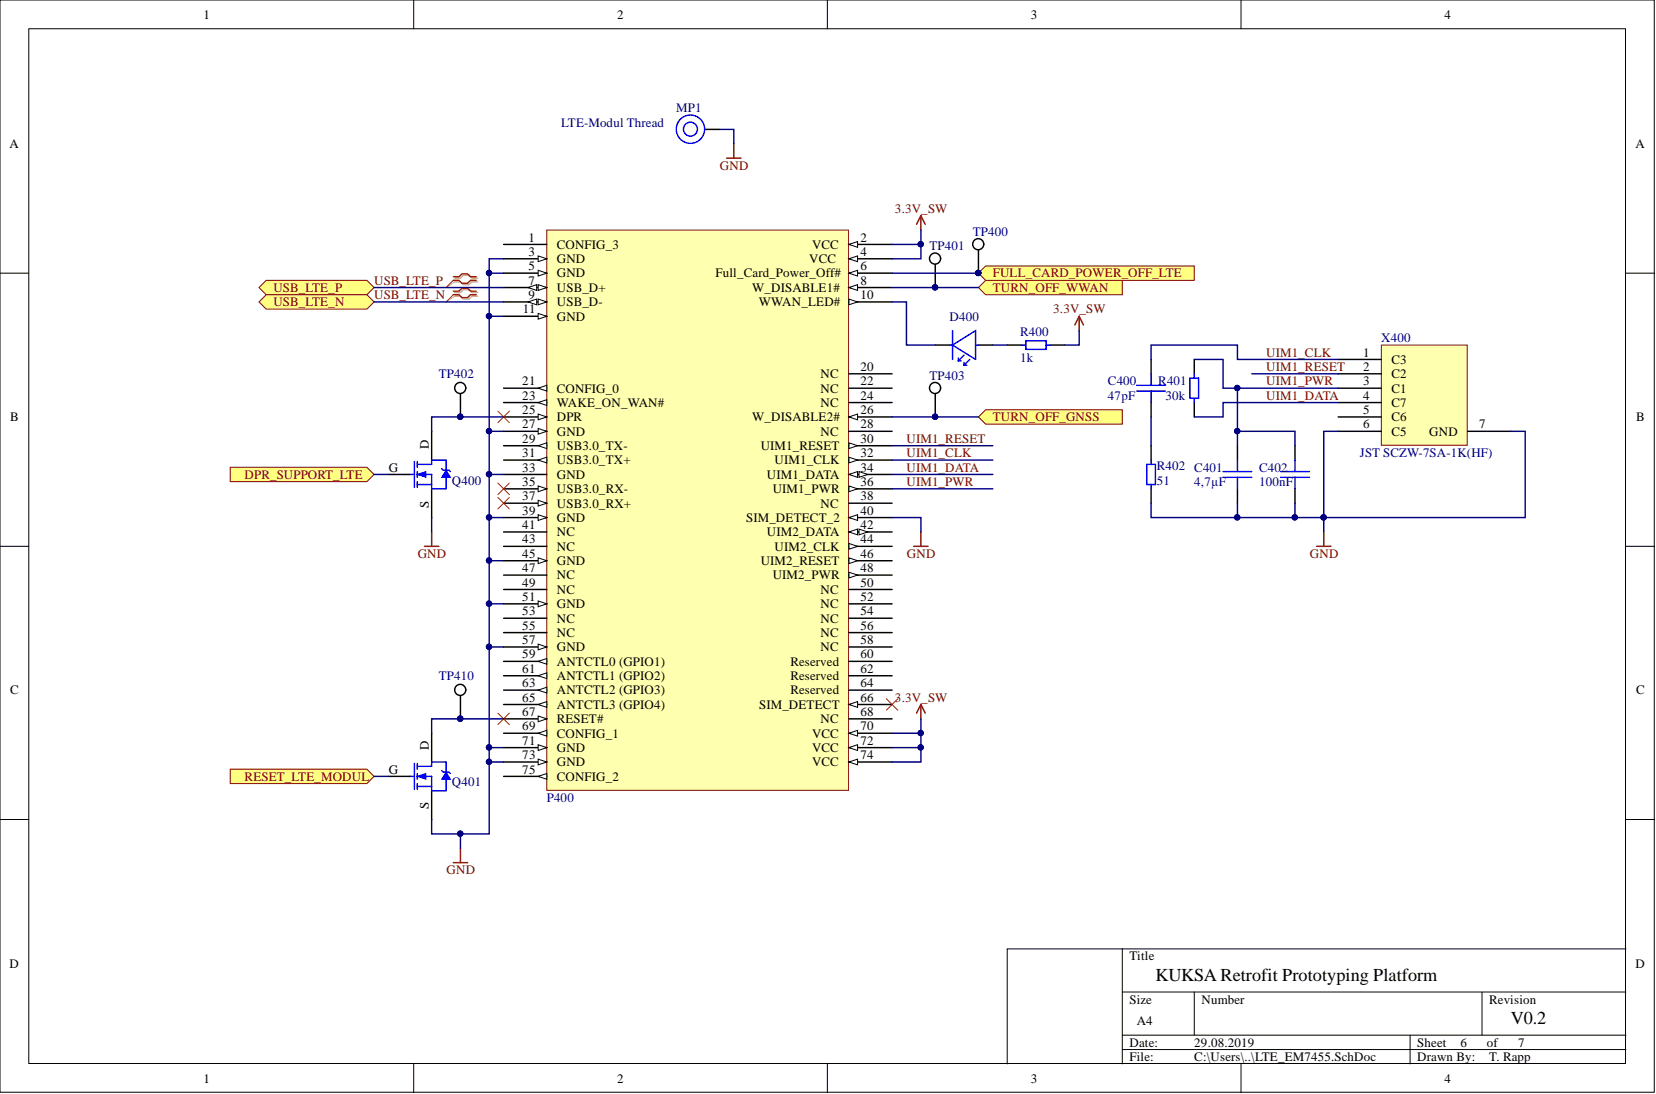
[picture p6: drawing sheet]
<svg xmlns="http://www.w3.org/2000/svg" width="292mm" height="193mm" viewBox="0 0 292 193" stroke-linecap="round" stroke-linejoin="round" font-family="sans-serif">
<defs><g id="words">
<g font-size="3.2">
<text x="203.8" y="173">KUKSA Retrofit Prototyping Platform</text>
<text x="266.5" y="180.6">V0.2</text>
</g>
<g font-size="2.3">
<text x="35.9" y="3.3">1</text>
<text x="108.9" y="3.3">2</text>
<text x="181.8" y="3.3">3</text>
<text x="254.8" y="3.3">4</text>
<text x="1.7" y="26.1">A</text>
<text x="288.5" y="26.1">A</text>
<text x="93.2" y="42.6">1</text>
<text x="93.2" y="45.1">3</text>
<text x="93.2" y="47.7">5</text>
<text x="98.2" y="43.9">CONFIG_3</text>
<text x="98.2" y="46.4">GND</text>
<text x="142.7" y="46.4">VCC</text>
<text x="143.2" y="43.9">VCC</text>
<text x="151.8" y="42.6">2</text>
<text x="151.8" y="45.1">4</text>
<text x="151.8" y="47.7">6</text>
<text x="93.2" y="50.2">7</text>
<text x="93.2" y="52.7">9</text>
<text x="98.2" y="48.9">GND</text>
<text x="98.2" y="51.5">USB_D+</text>
<text x="126.2" y="48.9">Full_Card_Power_Off#</text>
<text x="132.7" y="51.5">W_DISABLE1#</text>
<text x="151.8" y="50.2">8</text>
<text x="151.8" y="52.7">10</text>
<text x="92.2" y="55.3">11</text>
<text x="98.2" y="54">USB_D-</text>
<text x="98.2" y="56.6">GND</text>
<text x="133.8" y="54">WWAN_LED#</text>
<text x="151.8" y="65.4">20</text>
<text x="240.4" y="62.9">1</text>
<text x="240.4" y="65.4">2</text>
<text x="245.4" y="64.2">C3</text>
<text x="92.1" y="68">21</text>
<text x="92.1" y="70.5">23</text>
<text x="98.2" y="69.2">CONFIG_0</text>
<text x="98.2" y="71.8">WAKE_ON_WAN#</text>
<text x="144.8" y="66.7">NC</text>
<text x="144.8" y="69.2">NC</text>
<text x="144.8" y="71.8">NC</text>
<text x="151.8" y="68">22</text>
<text x="151.8" y="70.5">24</text>
<text x="240.4" y="68">3</text>
<text x="240.4" y="70.5">4</text>
<text x="245.4" y="66.7">C2</text>
<text x="245.4" y="69.2">C1</text>
<text x="245.4" y="71.8">C7</text>
<text x="1.8" y="74.3">B</text>
<text x="92.1" y="73">25</text>
<text x="92.1" y="75.6">27</text>
<text x="98.2" y="74.3">DPR</text>
<text x="98.2" y="76.8">GND</text>
<text x="132.7" y="74.3">W_DISABLE2#</text>
<text x="144.8" y="76.8">NC</text>
<text x="151.8" y="73">26</text>
<text x="151.8" y="75.6">28</text>
<text x="240.4" y="73">5</text>
<text x="240.4" y="75.6">6</text>
<text x="245.4" y="74.3">C6</text>
<text x="245.4" y="76.8">C5</text>
<text x="252.1" y="76.8">GND</text>
<text x="260.9" y="75.6">7</text>
<text x="288.6" y="74.3">B</text>
<text x="68.6" y="83.2">G</text>
<text x="75.6" y="79.1" transform="rotate(-90 75.6 79.1)">D</text>
<text x="92.1" y="78.1">29</text>
<text x="92.1" y="80.6">31</text>
<text x="92.1" y="83.2">33</text>
<text x="98.2" y="79.4">USB3.0_TX-</text>
<text x="98.2" y="81.9">USB3.0_TX+</text>
<text x="134.2" y="79.4">UIM1_RESET</text>
<text x="136.6" y="81.9">UIM1_CLK</text>
<text x="151.8" y="78.1">30</text>
<text x="151.8" y="80.6">32</text>
<text x="151.8" y="83.2">34</text>
<text x="75.6" y="89.5" transform="rotate(-90 75.6 89.5)">S</text>
<text x="92.1" y="85.7">35</text>
<text x="92.1" y="88.3">37</text>
<text x="98.2" y="84.4">GND</text>
<text x="98.2" y="87">USB3.0_RX-</text>
<text x="98.2" y="89.5">USB3.0_RX+</text>
<text x="135.3" y="84.4">UIM1_DATA</text>
<text x="136.3" y="87">UIM1_PWR</text>
<text x="144.8" y="89.5">NC</text>
<text x="151.8" y="85.7">36</text>
<text x="151.8" y="88.3">38</text>
<text x="92.1" y="90.8">39</text>
<text x="92.1" y="93.3">41</text>
<text x="92.1" y="95.9">43</text>
<text x="98.2" y="92.1">GND</text>
<text x="98.2" y="94.6">NC</text>
<text x="131.6" y="92.1">SIM_DETECT_2</text>
<text x="135.3" y="94.6">UIM2_DATA</text>
<text x="151.8" y="90.8">40</text>
<text x="151.8" y="93.3">42</text>
<text x="151.8" y="95.9">44</text>
<text x="92.1" y="98.4">45</text>
<text x="92.1" y="100.9">47</text>
<text x="98.2" y="97.1">NC</text>
<text x="98.2" y="99.7">GND</text>
<text x="134.2" y="99.7">UIM2_RESET</text>
<text x="136.6" y="97.1">UIM2_CLK</text>
<text x="151.8" y="98.4">46</text>
<text x="151.8" y="100.9">48</text>
<text x="92.1" y="103.5">49</text>
<text x="92.1" y="106">51</text>
<text x="98.2" y="102.2">NC</text>
<text x="98.2" y="104.7">NC</text>
<text x="98.2" y="107.3">GND</text>
<text x="136.3" y="102.2">UIM2_PWR</text>
<text x="144.8" y="104.7">NC</text>
<text x="144.8" y="107.3">NC</text>
<text x="151.8" y="103.5">50</text>
<text x="151.8" y="106">52</text>
<text x="92.1" y="108.5">53</text>
<text x="92.1" y="111.1">55</text>
<text x="92.1" y="113.6">57</text>
<text x="98.2" y="109.8">NC</text>
<text x="98.2" y="112.3">NC</text>
<text x="144.8" y="109.8">NC</text>
<text x="144.8" y="112.3">NC</text>
<text x="151.8" y="108.5">54</text>
<text x="151.8" y="111.1">56</text>
<text x="151.8" y="113.6">58</text>
<text x="92.1" y="116.1">59</text>
<text x="92.1" y="118.7">61</text>
<text x="98.2" y="114.9">GND</text>
<text x="98.2" y="117.4">ANTCTL0 (GPIO1)</text>
<text x="98.2" y="120">ANTCTL1 (GPIO2)</text>
<text x="139.4" y="117.4">Reserved</text>
<text x="139.4" y="120">Reserved</text>
<text x="144.8" y="114.9">NC</text>
<text x="151.8" y="116.1">60</text>
<text x="151.8" y="118.7">62</text>
<text x="1.8" y="122.5">C</text>
<text x="92.1" y="121.2">63</text>
<text x="92.1" y="123.8">65</text>
<text x="98.2" y="122.5">ANTCTL2 (GPIO3)</text>
<text x="98.2" y="125">ANTCTL3 (GPIO4)</text>
<text x="133.9" y="125">SIM_DETECT</text>
<text x="139.4" y="122.5">Reserved</text>
<text x="151.8" y="121.2">64</text>
<text x="151.8" y="123.8">66</text>
<text x="288.6" y="122.5">C</text>
<text x="92.1" y="126.3">67</text>
<text x="92.1" y="128.8">69</text>
<text x="92.1" y="131.4">71</text>
<text x="98.2" y="127.6">RESET#</text>
<text x="98.2" y="130.1">CONFIG_1</text>
<text x="143.2" y="130.1">VCC</text>
<text x="144.8" y="127.6">NC</text>
<text x="151.8" y="126.3">68</text>
<text x="151.8" y="128.8">70</text>
<text x="151.8" y="131.4">72</text>
<text x="68.6" y="136.4">G</text>
<text x="75.6" y="132.4" transform="rotate(-90 75.6 132.4)">D</text>
<text x="92.1" y="133.9">73</text>
<text x="92.1" y="136.4">75</text>
<text x="98.2" y="132.6">GND</text>
<text x="98.2" y="135.2">GND</text>
<text x="98.2" y="137.7">CONFIG_2</text>
<text x="143.2" y="132.6">VCC</text>
<text x="143.2" y="135.2">VCC</text>
<text x="151.8" y="133.9">74</text>
<text x="75.6" y="142.8" transform="rotate(-90 75.6 142.8)">S</text>
<text x="1.7" y="170.7">D</text>
<text x="199.2" y="169.4">Title</text>
<text x="288.5" y="170.7">D</text>
<text x="199.2" y="177">Size</text>
<text x="211.9" y="177">Number</text>
<text x="262.7" y="177">Revision</text>
<text x="199.2" y="184.6">Date:</text>
<text x="200.5" y="180.8">A4</text>
<text x="210.7" y="184.6">29.08.2019</text>
<text x="250" y="184.6">Sheet</text>
<text x="257.6" y="184.6">6</text>
<text x="262.3" y="184.6">of</text>
<text x="267.8" y="184.6">7</text>
<text x="35.9" y="191">1</text>
<text x="108.9" y="191">2</text>
<text x="181.8" y="191">3</text>
<text x="199.2" y="187.2">File:</text>
<text x="210.7" y="187.2">C:\Users\..\LTE_EM7455.SchDoc</text>
<text x="250" y="187.2">Drawn By:</text>
<text x="254.8" y="191">4</text>
<text x="262.7" y="187.2">T. Rapp</text>
</g>
<g font-size="2.3" fill="#000080">
<text x="99" y="22.3">LTE-Modul Thread</text>
<text x="119.3" y="19.8">MP1</text>
<text x="171.6" y="41.6">TP400</text>
<text x="164" y="44.1">TP401</text>
<text x="167.5" y="56.6">D400</text>
<text x="179.9" y="59.3">R400</text>
<text x="179.9" y="63.9">1k</text>
<text x="243.6" y="60.4">X400</text>
<text x="77.4" y="66.7">TP402</text>
<text x="164" y="67">TP403</text>
<text x="195.4" y="70.5">47pF</text>
<text x="195.4" y="68">C400</text>
<text x="204.3" y="68">R401</text>
<text x="205.6" y="70.5">30k</text>
<text x="204.1" y="82.9">R402 C401</text>
<text x="222.1" y="83.2">C402</text>
<text x="239.8" y="80.6">JST SCZW-7SA-1K(HF)</text>
<text x="79.7" y="85.5">Q400</text>
<text x="204.1" y="85.5">51</text>
<text x="210.7" y="85.7">4,7µF</text>
<text x="222.1" y="85.7">100nF</text>
<text x="77.4" y="120">TP410</text>
<text x="79.7" y="138.7">Q401</text>
<text x="96.4" y="141.5">P400</text>
</g>
<g font-size="2.3" fill="#800000">
<text x="127" y="29.9">GND</text>
<text x="157.9" y="37.5">3.3V_SW</text>
<text x="48.2" y="51.5">USB_LTE_P</text>
<text x="66" y="52.7">USB_LTE_N</text>
<text x="66" y="50.2">USB_LTE_P</text>
<text x="175.1" y="51.5">TURN_OFF_WWAN</text>
<text x="175.1" y="48.9">FULL_CARD_POWER_OFF_LTE</text>
<text x="48.2" y="54">USB_LTE_N</text>
<text x="185.8" y="55.3">3.3V_SW</text>
<text x="223.3" y="62.9">UIM1_CLK</text>
<text x="223.3" y="65.4">UIM1_RESET</text>
<text x="223.3" y="68">UIM1_PWR</text>
<text x="223.3" y="70.5">UIM1_DATA</text>
<text x="175.1" y="74.3">TURN_OFF_GNSS</text>
<text x="159.9" y="78.1">UIM1_RESET</text>
<text x="159.9" y="80.6">UIM1_CLK</text>
<text x="159.9" y="83.2">UIM1_DATA</text>
<text x="43.1" y="84.4">DPR_SUPPORT_LTE</text>
<text x="159.9" y="85.7">UIM1_PWR</text>
<text x="73.7" y="98.4">GND</text>
<text x="160" y="98.4">GND</text>
<text x="231" y="98.4">GND</text>
<text x="157.9" y="123.8">3.3V_SW</text>
<text x="43.1" y="137.7">RESET_LTE_MODUL</text>
<text x="78.8" y="154.2">GND</text>
</g>
</g></defs>
<g fill="#fff" stroke="#000" stroke-width=".18">
<path d="M0 0h291.8v192.7h-291.8z"/>
<path d="M5.1 5.1h281.6v182.5h-281.6z"/>
</g>
<g fill="none" stroke="#000" stroke-width=".18">
<path d="M73 0v5.1M145.9 0v5.1M218.9 0v5.1M0 48.2h5.1M286.8 48.2h5.1M0 96.4h5.1M286.8 96.4h5.1M0 144.6h5.1M286.8 144.6h5.1M198 175h88.8M210.7 175v7.6M261.4 175v7.6"/>
<path d="M286.8 167.4h-88.8v20.3M73 187.7v5M145.9 187.7v5M198 182.6h88.8M198 185.1h88.8M218.9 187.7v5M248.7 182.6v5.1"/>
</g>
<g fill="#ffff80" stroke="#800000" stroke-width=".18">
<path d="M45.7 50.7l1.3-1.2h17.7l1.3 1.2-1.3 1.3h-17.7z" fill-rule="evenodd"/>
<path d="M45.7 53.3l1.3-1.3h17.7l1.3 1.3-1.3 1.2h-17.7z" fill-rule="evenodd"/>
</g>
<path d="M162.4 38l-.7 1.6M162.4 38l.8 1.6M162.4 38v2.6M161.2 96.4h2.5M162.4 93.8v2.6M232.2 96.4h2.6M233.5 93.8v2.6M162.4 124.3v2.5M162.4 124.3l-.7 1.5M162.4 124.3l.8 1.5" fill="none" stroke="#800000" stroke-width=".25"/>
<path d="M203 63.4v2.5M203 71v2.5M203 78.6v2.6M210.7 63.4v2.5M210.7 71v2.5M203 86.2v2.6" fill="none" stroke="#000" stroke-width=".25"/>
<path d="M200.5 69h5.1M200.5 68h5.1M203 65.9v2.1M203 69v2M209.9 66.7h1.5v3.5h-1.5zM210.7 65.9v.8M210.7 70.2v.8M202.3 81.9h1.5v3.6h-1.5zM203 81.2v.7M203 85.5v.7" fill="none" stroke="#00f" stroke-width=".25"/>
<path d="M40.6 135.7h24.1l1.3 1.2-1.3 1.3h-24.1z" fill-rule="evenodd" fill="#ffff80" stroke="#800000" stroke-width=".18"/>
<path d="M79.9 152.2h2.6M81.2 149.6v2.6" fill="none" stroke="#800000" stroke-width=".25"/>
<g fill="#ffff80" stroke="#800000" stroke-width=".18">
<path d="M172.6 73.5l1.3-1.2h24.1v2.5h-24.1z" fill-rule="evenodd"/>
<path d="M172.6 50.7l1.3-1.2h24.1v2.5h-24.1z" fill-rule="evenodd"/>
</g>
<path d="M165 60.9h2.5M172.6 60.9h2.5" fill="none" stroke="#000" stroke-width=".25"/>
<path d="M168 58.3v5.1M167.5 60.9h.5M168 60.9l4.1-2.6v5.1zM169 63.1v.6M169 63.7h.5M170 62.6l-1 1.1M170 63.9v.5M170 64.4h.6M171.1 63.4l-1.1 1M172.1 60.9h.5" fill="none" stroke="#00f" stroke-width=".25"/>
<path d="M190.4 55.8l-.8 1.5M190.4 55.8l.7 1.5M190.4 55.8v2.5" fill="none" stroke="#800000" stroke-width=".25"/>
<g fill="#ffff80" stroke="#800000" stroke-width=".18">
<path d="M40.6 82.4h24.1l1.3 1.3-1.3 1.3h-24.1z" fill-rule="evenodd"/>
<path d="M172.6 48.2l1.3-1.3h36.8v2.6h-36.8z" fill-rule="evenodd"/>
</g>
<g fill="#000080" stroke="#000080" stroke-width=".18">
<circle cx="172.5" cy="48.1" r=".47"/>
<circle cx="81.2" cy="73.5" r=".47"/>
<circle cx="81.2" cy="126.8" r=".47"/>
<circle cx="164.9" cy="50.7" r=".47"/>
<circle cx="164.9" cy="73.5" r=".47"/>
</g>
<path d="M74.9 96.4h2.5M76.1 93.8v2.6" fill="none" stroke="#800000" stroke-width=".25"/>
<g fill="none" stroke="#000" stroke-width=".25">
<path d="M165 46.7v4M172.6 44.1v4.1M81.2 69.5v4M165 69.5v4M81.2 122.7v4.1"/>
<circle cx="164.9" cy="45.6" r=".98"/>
<circle cx="172.5" cy="43.1" r=".98"/>
<circle cx="81.2" cy="68.4" r=".98"/>
<circle cx="164.9" cy="68.4" r=".98"/>
<circle cx="81.2" cy="121.7" r=".98"/>
</g>
<path d="M96.4 40.6h53.3v98.8h-53.3z" fill="#ffffb0" stroke="#800000" stroke-width=".18"/>
<path d="M88.8 43.1h7.6M149.7 43.1h7.7" fill="none" stroke="#000" stroke-width=".25"/>
<path d="M149.7 43.1l1.6-.5v1z" fill="#fff"/>
<path d="M149.7 43.1l1.6-.5v1z" fill="none" stroke="#000" stroke-width=".18"/>
<path d="M88.8 45.6h7.6" fill="none" stroke="#000" stroke-width=".25"/>
<path d="M94.9 45.1l1.5 .5-1.5 .6z" fill="#fff"/>
<path d="M94.9 45.1l1.5 .5-1.5 .6z" fill="none" stroke="#000" stroke-width=".18"/>
<path d="M149.7 45.6h7.7" fill="none" stroke="#000" stroke-width=".25"/>
<path d="M149.7 45.6l1.6-.5v1.1z" fill="#fff"/>
<path d="M149.7 45.6l1.6-.5v1.1z" fill="none" stroke="#000" stroke-width=".18"/>
<path d="M88.8 48.2h7.6" fill="none" stroke="#000" stroke-width=".25"/>
<path d="M94.9 47.7l1.5 .5-1.5 .5z" fill="#fff"/>
<path d="M94.9 47.7l1.5 .5-1.5 .5z" fill="none" stroke="#000" stroke-width=".18"/>
<path d="M149.7 48.2h7.7" fill="none" stroke="#000" stroke-width=".25"/>
<path d="M149.7 48.2l1.6-.5v1z" fill="#fff"/>
<path d="M149.7 48.2l1.6-.5v1z" fill="none" stroke="#000" stroke-width=".18"/>
<path d="M88.8 50.7h7.6" fill="none" stroke="#000" stroke-width=".25"/>
<path d="M94.9 50.2l1.5 .5-1.5 .5z" fill="#fff"/>
<path d="M94.9 50.2l1.5 .5-1.5 .5z" fill="none" stroke="#000" stroke-width=".18"/>
<path d="M93.1 50.7l1.6-.5v1z" fill="#fff"/>
<path d="M93.1 50.7l1.6-.5v1z" fill="none" stroke="#000" stroke-width=".18"/>
<path d="M149.7 50.7h7.7" fill="none" stroke="#000" stroke-width=".25"/>
<path d="M149.7 50.7l1.6-.5v1z" fill="#fff"/>
<path d="M149.7 50.7l1.6-.5v1z" fill="none" stroke="#000" stroke-width=".18"/>
<path d="M88.8 53.3h7.6" fill="none" stroke="#000" stroke-width=".25"/>
<path d="M94.9 52.7l1.5 .6-1.5 .5z" fill="#fff"/>
<path d="M94.9 52.7l1.5 .6-1.5 .5z" fill="none" stroke="#000" stroke-width=".18"/>
<path d="M93.1 53.3l1.6-.6v1.1z" fill="#fff"/>
<path d="M93.1 53.3l1.6-.6v1.1z" fill="none" stroke="#000" stroke-width=".18"/>
<path d="M149.7 53.3h7.7" fill="none" stroke="#000" stroke-width=".25"/>
<path d="M149.7 52.7l1.6 .6-1.6 .5z" fill="#fff"/>
<path d="M149.7 52.7l1.6 .6-1.6 .5z" fill="none" stroke="#000" stroke-width=".18"/>
<path d="M88.8 55.8h7.6" fill="none" stroke="#000" stroke-width=".25"/>
<path d="M94.9 55.3l1.5 .5-1.5 .5z" fill="#fff"/>
<path d="M94.9 55.3l1.5 .5-1.5 .5z" fill="none" stroke="#000" stroke-width=".18"/>
<path d="M88.8 68.5h7.6M149.7 65.9h7.7" fill="none" stroke="#000" stroke-width=".25"/>
<path d="M94.9 68.5l1.5-.5v1z" fill="#fff"/>
<path d="M94.9 68.5l1.5-.5v1z" fill="none" stroke="#000" stroke-width=".18"/>
<path d="M88.8 71h7.6M149.7 68.5h7.7" fill="none" stroke="#000" stroke-width=".25"/>
<path d="M94.9 71l1.5-.5v1z" fill="#fff"/>
<path d="M94.9 71l1.5-.5v1z" fill="none" stroke="#000" stroke-width=".18"/>
<path d="M88.8 73.5h7.6M149.7 71h7.7" fill="none" stroke="#000" stroke-width=".25"/>
<path d="M94.9 73l1.5 .5-1.5 .6z" fill="#fff"/>
<path d="M94.9 73l1.5 .5-1.5 .6z" fill="none" stroke="#000" stroke-width=".18"/>
<path d="M149.7 73.5h7.7" fill="none" stroke="#000" stroke-width=".25"/>
<path d="M149.7 73.5l1.6-.5v1.1z" fill="#fff"/>
<path d="M149.7 73.5l1.6-.5v1.1z" fill="none" stroke="#000" stroke-width=".18"/>
<path d="M88.8 76.1h7.6" fill="none" stroke="#000" stroke-width=".25"/>
<path d="M94.9 75.6l1.5 .5-1.5 .5z" fill="#fff"/>
<path d="M94.9 75.6l1.5 .5-1.5 .5z" fill="none" stroke="#000" stroke-width=".18"/>
<path d="M88.8 78.6h7.6M149.7 76.1h7.7" fill="none" stroke="#000" stroke-width=".25"/>
<path d="M94.9 78.6l1.5-.5v1z" fill="#fff"/>
<path d="M94.9 78.6l1.5-.5v1z" fill="none" stroke="#000" stroke-width=".18"/>
<path d="M149.7 78.6h7.7" fill="none" stroke="#000" stroke-width=".25"/>
<path d="M149.7 78.1l1.6 .5-1.6 .5z" fill="#fff"/>
<path d="M149.7 78.1l1.6 .5-1.6 .5z" fill="none" stroke="#000" stroke-width=".18"/>
<path d="M88.8 81.2h7.6" fill="none" stroke="#000" stroke-width=".25"/>
<path d="M94.9 81.2l1.5-.6v1.1z" fill="#fff"/>
<path d="M94.9 81.2l1.5-.6v1.1z" fill="none" stroke="#000" stroke-width=".18"/>
<path d="M149.7 81.2h7.7" fill="none" stroke="#000" stroke-width=".25"/>
<path d="M149.7 80.6l1.6 .6-1.6 .5z" fill="#fff"/>
<path d="M149.7 80.6l1.6 .6-1.6 .5z" fill="none" stroke="#000" stroke-width=".18"/>
<path d="M88.8 83.7h7.6M149.7 83.7h7.7" fill="none" stroke="#000" stroke-width=".25"/>
<path d="M149.7 83.7l1.6-.5v1z" fill="#fff"/>
<path d="M149.7 83.7l1.6-.5v1z" fill="none" stroke="#000" stroke-width=".18"/>
<path d="M151.5 83.2l1.5 .5-1.5 .5z" fill="#fff"/>
<path d="M151.5 83.2l1.5 .5-1.5 .5z" fill="none" stroke="#000" stroke-width=".18"/>
<path d="M88.8 86.2h7.6" fill="none" stroke="#000" stroke-width=".25"/>
<path d="M94.9 85.7l1.5 .5-1.5 .5z" fill="#fff"/>
<path d="M94.9 85.7l1.5 .5-1.5 .5z" fill="none" stroke="#000" stroke-width=".18"/>
<path d="M149.7 86.2h7.7" fill="none" stroke="#000" stroke-width=".25"/>
<path d="M149.7 85.7l1.6 .5-1.6 .5z" fill="#fff"/>
<path d="M149.7 85.7l1.6 .5-1.6 .5z" fill="none" stroke="#000" stroke-width=".18"/>
<path d="M88.8 88.8h7.6" fill="none" stroke="#000" stroke-width=".25"/>
<path d="M94.9 88.3l1.5 .5-1.5 .5z" fill="#fff"/>
<path d="M94.9 88.3l1.5 .5-1.5 .5z" fill="none" stroke="#000" stroke-width=".18"/>
<path d="M88.8 91.3h7.6M149.7 88.8h7.7" fill="none" stroke="#000" stroke-width=".25"/>
<path d="M94.9 90.8l1.5 .5-1.5 .5z" fill="#fff"/>
<path d="M94.9 90.8l1.5 .5-1.5 .5z" fill="none" stroke="#000" stroke-width=".18"/>
<path d="M149.7 91.3h7.7" fill="none" stroke="#000" stroke-width=".25"/>
<path d="M149.7 91.3l1.6-.5v1z" fill="#fff"/>
<path d="M149.7 91.3l1.6-.5v1z" fill="none" stroke="#000" stroke-width=".18"/>
<path d="M88.8 93.8h7.6M149.7 93.8h7.7" fill="none" stroke="#000" stroke-width=".25"/>
<path d="M149.7 93.8l1.6-.5v1z" fill="#fff"/>
<path d="M149.7 93.8l1.6-.5v1z" fill="none" stroke="#000" stroke-width=".18"/>
<path d="M151.5 93.3l1.5 .5-1.5 .5z" fill="#fff"/>
<path d="M151.5 93.3l1.5 .5-1.5 .5z" fill="none" stroke="#000" stroke-width=".18"/>
<path d="M88.8 96.4h7.6M149.7 96.4h7.7" fill="none" stroke="#000" stroke-width=".25"/>
<path d="M149.7 95.9l1.6 .5-1.6 .5z" fill="#fff"/>
<path d="M149.7 95.9l1.6 .5-1.6 .5z" fill="none" stroke="#000" stroke-width=".18"/>
<path d="M88.8 98.9h7.6" fill="none" stroke="#000" stroke-width=".25"/>
<path d="M94.9 98.4l1.5 .5-1.5 .5z" fill="#fff"/>
<path d="M94.9 98.4l1.5 .5-1.5 .5z" fill="none" stroke="#000" stroke-width=".18"/>
<path d="M149.7 98.9h7.7" fill="none" stroke="#000" stroke-width=".25"/>
<path d="M149.7 98.4l1.6 .5-1.6 .5z" fill="#fff"/>
<path d="M149.7 98.4l1.6 .5-1.6 .5z" fill="none" stroke="#000" stroke-width=".18"/>
<path d="M88.8 101.4h7.6M149.7 101.4h7.7" fill="none" stroke="#000" stroke-width=".25"/>
<path d="M149.7 100.9l1.6 .5-1.6 .5z" fill="#fff"/>
<path d="M149.7 100.9l1.6 .5-1.6 .5z" fill="none" stroke="#000" stroke-width=".18"/>
<path d="M88.8 104h7.6M88.8 106.5h7.6M149.7 104h7.7" fill="none" stroke="#000" stroke-width=".25"/>
<path d="M94.9 106l1.5 .5-1.5 .5z" fill="#fff"/>
<path d="M94.9 106l1.5 .5-1.5 .5z" fill="none" stroke="#000" stroke-width=".18"/>
<path d="M88.8 109h7.6M88.8 111.6h7.6M88.8 114.1h7.6M149.7 106.5h7.7M149.7 109h7.7M149.7 111.6h7.7" fill="none" stroke="#000" stroke-width=".25"/>
<path d="M94.9 113.6l1.5 .5-1.5 .5z" fill="#fff"/>
<path d="M94.9 113.6l1.5 .5-1.5 .5z" fill="none" stroke="#000" stroke-width=".18"/>
<path d="M88.8 116.7h7.6M149.7 114.1h7.7" fill="none" stroke="#000" stroke-width=".25"/>
<path d="M94.9 116.7l1.5-.6v1.1z" fill="#fff"/>
<path d="M94.9 116.7l1.5-.6v1.1z" fill="none" stroke="#000" stroke-width=".18"/>
<path d="M88.8 119.2h7.6M149.7 116.7h7.7" fill="none" stroke="#000" stroke-width=".25"/>
<path d="M94.9 119.2l1.5-.5v1z" fill="#fff"/>
<path d="M94.9 119.2l1.5-.5v1z" fill="none" stroke="#000" stroke-width=".18"/>
<path d="M149.7 119.2h7.7M88.8 121.7h7.6" fill="none" stroke="#000" stroke-width=".25"/>
<path d="M94.9 121.7l1.5-.5v1z" fill="#fff"/>
<path d="M94.9 121.7l1.5-.5v1z" fill="none" stroke="#000" stroke-width=".18"/>
<path d="M88.8 124.3h7.6M149.7 121.7h7.7" fill="none" stroke="#000" stroke-width=".25"/>
<path d="M94.9 124.3l1.5-.5v1z" fill="#fff"/>
<path d="M94.9 124.3l1.5-.5v1z" fill="none" stroke="#000" stroke-width=".18"/>
<path d="M149.7 124.3h7.7" fill="none" stroke="#000" stroke-width=".25"/>
<path d="M149.7 124.3l1.6-.5v1z" fill="#fff"/>
<path d="M149.7 124.3l1.6-.5v1z" fill="none" stroke="#000" stroke-width=".18"/>
<path d="M88.8 126.8h7.6" fill="none" stroke="#000" stroke-width=".25"/>
<path d="M94.9 126.3l1.5 .5-1.5 .5z" fill="#fff"/>
<path d="M94.9 126.3l1.5 .5-1.5 .5z" fill="none" stroke="#000" stroke-width=".18"/>
<path d="M88.8 129.3h7.6M149.7 126.8h7.7" fill="none" stroke="#000" stroke-width=".25"/>
<path d="M94.9 129.3l1.5-.5v1z" fill="#fff"/>
<path d="M94.9 129.3l1.5-.5v1z" fill="none" stroke="#000" stroke-width=".18"/>
<path d="M149.7 129.3h7.7" fill="none" stroke="#000" stroke-width=".25"/>
<path d="M149.7 129.3l1.6-.5v1z" fill="#fff"/>
<path d="M149.7 129.3l1.6-.5v1z" fill="none" stroke="#000" stroke-width=".18"/>
<path d="M88.8 131.9h7.6" fill="none" stroke="#000" stroke-width=".25"/>
<path d="M94.9 131.4l1.5 .5-1.5 .5z" fill="#fff"/>
<path d="M94.9 131.4l1.5 .5-1.5 .5z" fill="none" stroke="#000" stroke-width=".18"/>
<path d="M149.7 131.9h7.7" fill="none" stroke="#000" stroke-width=".25"/>
<path d="M149.7 131.9l1.6-.5v1z" fill="#fff"/>
<path d="M149.7 131.9l1.6-.5v1z" fill="none" stroke="#000" stroke-width=".18"/>
<path d="M88.8 134.4h7.6" fill="none" stroke="#000" stroke-width=".25"/>
<path d="M94.9 133.9l1.5 .5-1.5 .5z" fill="#fff"/>
<path d="M94.9 133.9l1.5 .5-1.5 .5z" fill="none" stroke="#000" stroke-width=".18"/>
<path d="M149.7 134.4h7.7" fill="none" stroke="#000" stroke-width=".25"/>
<path d="M149.7 134.4l1.6-.5v1z" fill="#fff"/>
<path d="M149.7 134.4l1.6-.5v1z" fill="none" stroke="#000" stroke-width=".18"/>
<path d="M88.8 136.9h7.6" fill="none" stroke="#000" stroke-width=".25"/>
<path d="M94.9 136.9l1.5-.5v1.1z" fill="#fff"/>
<path d="M94.9 136.9l1.5-.5v1.1z" fill="none" stroke="#000" stroke-width=".18"/>
<path d="M243.6 60.9h15.2v17.6h-15.2z" fill="#ffffb0" stroke="#800000" stroke-width=".18"/>
<g fill="none" stroke="#000" stroke-width=".25">
<path d="M76.1 76.1v5.1M177.7 60.9h2.5M185.3 60.9h2.5M218.3 78.6v2.6M228.4 78.6v2.6M236 63.4h7.6M236 65.9h7.6M236 68.5h7.6M236 71h7.6M236 73.5h7.6M236 76.1h7.6M258.9 76.1h7.6"/>
<path d="M76.1 86.2v5.1M218.3 86.2v2.6M228.4 86.2v2.6"/>
</g>
<path d="M79.9 49.5l-1.2 1.2M79.9 52l-1.2 1.3M87.8 72.5l2 2.1M89.8 72.5l-2 2.1M87.8 85.2l2 2M87.8 87.7l2 2.1M89.8 85.2l-2 2M89.8 87.7l-2 2.1M87.8 125.8l2 2M89.8 125.8l-2 2M156.3 123.2l2.1 2.1M158.4 123.2l-2.1 2.1" fill="none" stroke="#f00" stroke-width=".18"/>
<g fill="none" stroke="#00f" stroke-width=".25">
<path d="M180.2 60.9h.8M181 60.1h3.5v1.5h-3.5zM184.5 60.9h.8M72.3 83.7h.8M73.1 81.4v4.6M73.6 81.9h2.5M73.6 83.7h2.5v2.5M73.6 85.5h2.5M73.6 81.4v1M73.6 83.2v1M73.6 85v1M76.1 81.2h2.6v1.7"/>
<path d="M78.7 84.2v2M215.7 84.2h5.1M215.7 83.2h5.1M218.3 81.2v2M218.3 84.2v2M225.9 84.2h5.1M225.9 83.2h5.1M228.4 81.2v2M228.4 84.2v2"/>
</g>
<path d="M128.2 27.9h2.5M129.4 25.4v2.5" fill="none" stroke="#800000" stroke-width=".25"/>
<path d="M80.2 49.1h1l.5-.5h1l.5 .5h1.1M80.2 49.7h1l.5 .5h1l.5-.5h1.1M80.2 51.6h1l.5-.5h1l.5 .5h1.1M80.2 52.2h1l.5 .5h1l.5-.5h1.1" fill="none" stroke="#d0a3a3" stroke-width=".25"/>
<path d="M80.2 49.7l-1.5 1M80.2 52.2l-1.5 1.1" fill="none" stroke="#d0a3a3" stroke-width=".18"/>
<path d="M79.9 48.8h1.1l.5-.5h1l.5 .5h1M79.9 49.5h1.1l.5 .5h1l.5-.5h1M79.9 51.4h1.1l.5-.6h1l.5 .6h1M79.9 52h1.1l.5 .5h1l.5-.5h1" fill="none" stroke="#f00" stroke-width=".25"/>
<path d="M73.6 83.7l1.5-.5v1z" fill="#00f"/>
<path d="M73.6 83.7l1.5-.5v1z" fill="none" stroke="#00f" stroke-width=".18"/>
<path d="M76.1 81.2v.7M76.1 86.2h2.6" fill="none" stroke="#00f" stroke-width=".25"/>
<path d="M78.7 82.9l.7 1.3h-1.5z" fill="#00f"/>
<path d="M78.7 82.9l.7 1.3h-1.5z" fill="none" stroke="#00f" stroke-width=".18"/>
<path d="M77.9 82.7l.3 .2h1l.2 .3M72.3 136.9h.8M73.1 134.7v4.5M73.6 135.2h2.5M73.6 136.9h2.5v2.6M73.6 138.7h2.5M73.6 134.7v1M73.6 136.4v1.1M73.6 138.2v1M76.1 134.4h2.6v1.8M78.7 137.5v2" fill="none" stroke="#00f" stroke-width=".25"/>
<path d="M68.5 83.7h3.8M76.1 129.3v5.1M76.1 139.5v5.1" fill="none" stroke="#000" stroke-width=".25"/>
<path d="M73.6 136.9l1.5-.5v1.1z" fill="#00f"/>
<path d="M73.6 136.9l1.5-.5v1.1z" fill="none" stroke="#00f" stroke-width=".18"/>
<path d="M76.1 134.4v.8M76.1 139.5h2.6" fill="none" stroke="#00f" stroke-width=".25"/>
<path d="M78.7 136.2l.7 1.3h-1.5z" fill="#00f"/>
<path d="M78.7 136.2l.7 1.3h-1.5z" fill="none" stroke="#00f" stroke-width=".18"/>
<g fill="none" stroke="#00f" stroke-width=".25">
<path d="M77.9 135.9l.3 .3h1l.2 .2"/>
<circle cx="121.8" cy="22.8" r="1.23"/>
<circle cx="121.8" cy="22.8" r="2.5"/>
</g>
<path d="M124.4 22.8h2.5M68.5 136.9h3.8" fill="none" stroke="#000" stroke-width=".25"/>
<g fill="none" stroke="#000080" stroke-width=".25">
<path d="M126.9 22.8h2.5v2.6M66 50.7h22.8M66 53.3h22.8M86.3 48.2h2.5M86.3 55.8h2.5M88.8 45.6h-2.5v101.5h-10.2v-2.5M157.4 50.7h15.2M157.4 43.1h5v2.5h-5M157.4 53.3h2.5v7.6h5.1M157.4 48.2h15.2M162.4 40.6v2.5M190.4 58.3v2.6h-2.6"/>
<path d="M86.3 76.1h2.5M88.8 73.5h-12.7v2.6M157.4 73.5h15.2M157.4 78.6h17.7M175.1 60.9h2.6M203 63.4v-2.5h15.3v2.5h17.7M203 73.5v5.1M210.7 63.4h5v5.1h20.3M218.3 78.6v-2.5h10.1v2.5M218.3 68.5v7.6M220.8 65.9h15.2M236 76.1h-2.5v15.2h35.5v-15.2h-2.5"/>
<path d="M236 71h-20.3v2.5h-5M66 83.7h2.5M76.1 91.3v2.5M86.3 83.7h2.5M86.3 91.3h2.5M86.3 98.9h2.5M157.4 91.3h5v2.5M157.4 83.7h17.7M157.4 81.2h17.7M157.4 86.2h17.7M203 88.8v2.5h25.4v-2.5M218.3 88.8v2.5"/>
<path d="M228.4 91.3h5.1v2.5M86.3 106.5h2.5M86.3 114.1h2.5M66 136.9h2.5M86.3 131.9h2.5M86.3 134.4h2.5M88.8 126.8h-12.7v2.5M157.4 131.9h5M157.4 129.3h5M162.4 126.8v7.6h-5M81.2 147.1v2.5"/>
</g>
<g fill="#000080" stroke="#000080" stroke-width=".18">
<circle cx="86.3" cy="48.1" r=".47"/>
<circle cx="86.3" cy="55.8" r=".47"/>
<circle cx="86.3" cy="76" r=".47"/>
<circle cx="86.3" cy="83.7" r=".47"/>
<circle cx="86.3" cy="91.3" r=".47"/>
<circle cx="86.3" cy="98.9" r=".47"/>
<circle cx="86.3" cy="106.5" r=".47"/>
<circle cx="86.3" cy="114.1" r=".47"/>
<circle cx="86.3" cy="131.8" r=".47"/>
<circle cx="86.3" cy="134.4" r=".47"/>
<circle cx="162.4" cy="43.1" r=".47"/>
<circle cx="162.4" cy="131.8" r=".47"/>
<circle cx="162.4" cy="129.3" r=".47"/>
<circle cx="164.9" cy="73.5" r=".47"/>
<circle cx="164.9" cy="50.7" r=".47"/>
<circle cx="81.2" cy="147.1" r=".47"/>
<circle cx="81.2" cy="73.5" r=".47"/>
<circle cx="233.5" cy="91.3" r=".47"/>
<circle cx="228.4" cy="91.3" r=".47"/>
<circle cx="218.2" cy="76" r=".47"/>
<circle cx="218.2" cy="68.4" r=".47"/>
<circle cx="218.2" cy="91.3" r=".47"/>
<circle cx="172.5" cy="48.1" r=".47"/>
<circle cx="81.2" cy="126.8" r=".47"/>
</g>
<path d="M198 167.4h-20.3v20.3" fill="none" stroke="#000" stroke-width=".18"/>
<use href="#words"/>
</svg>
